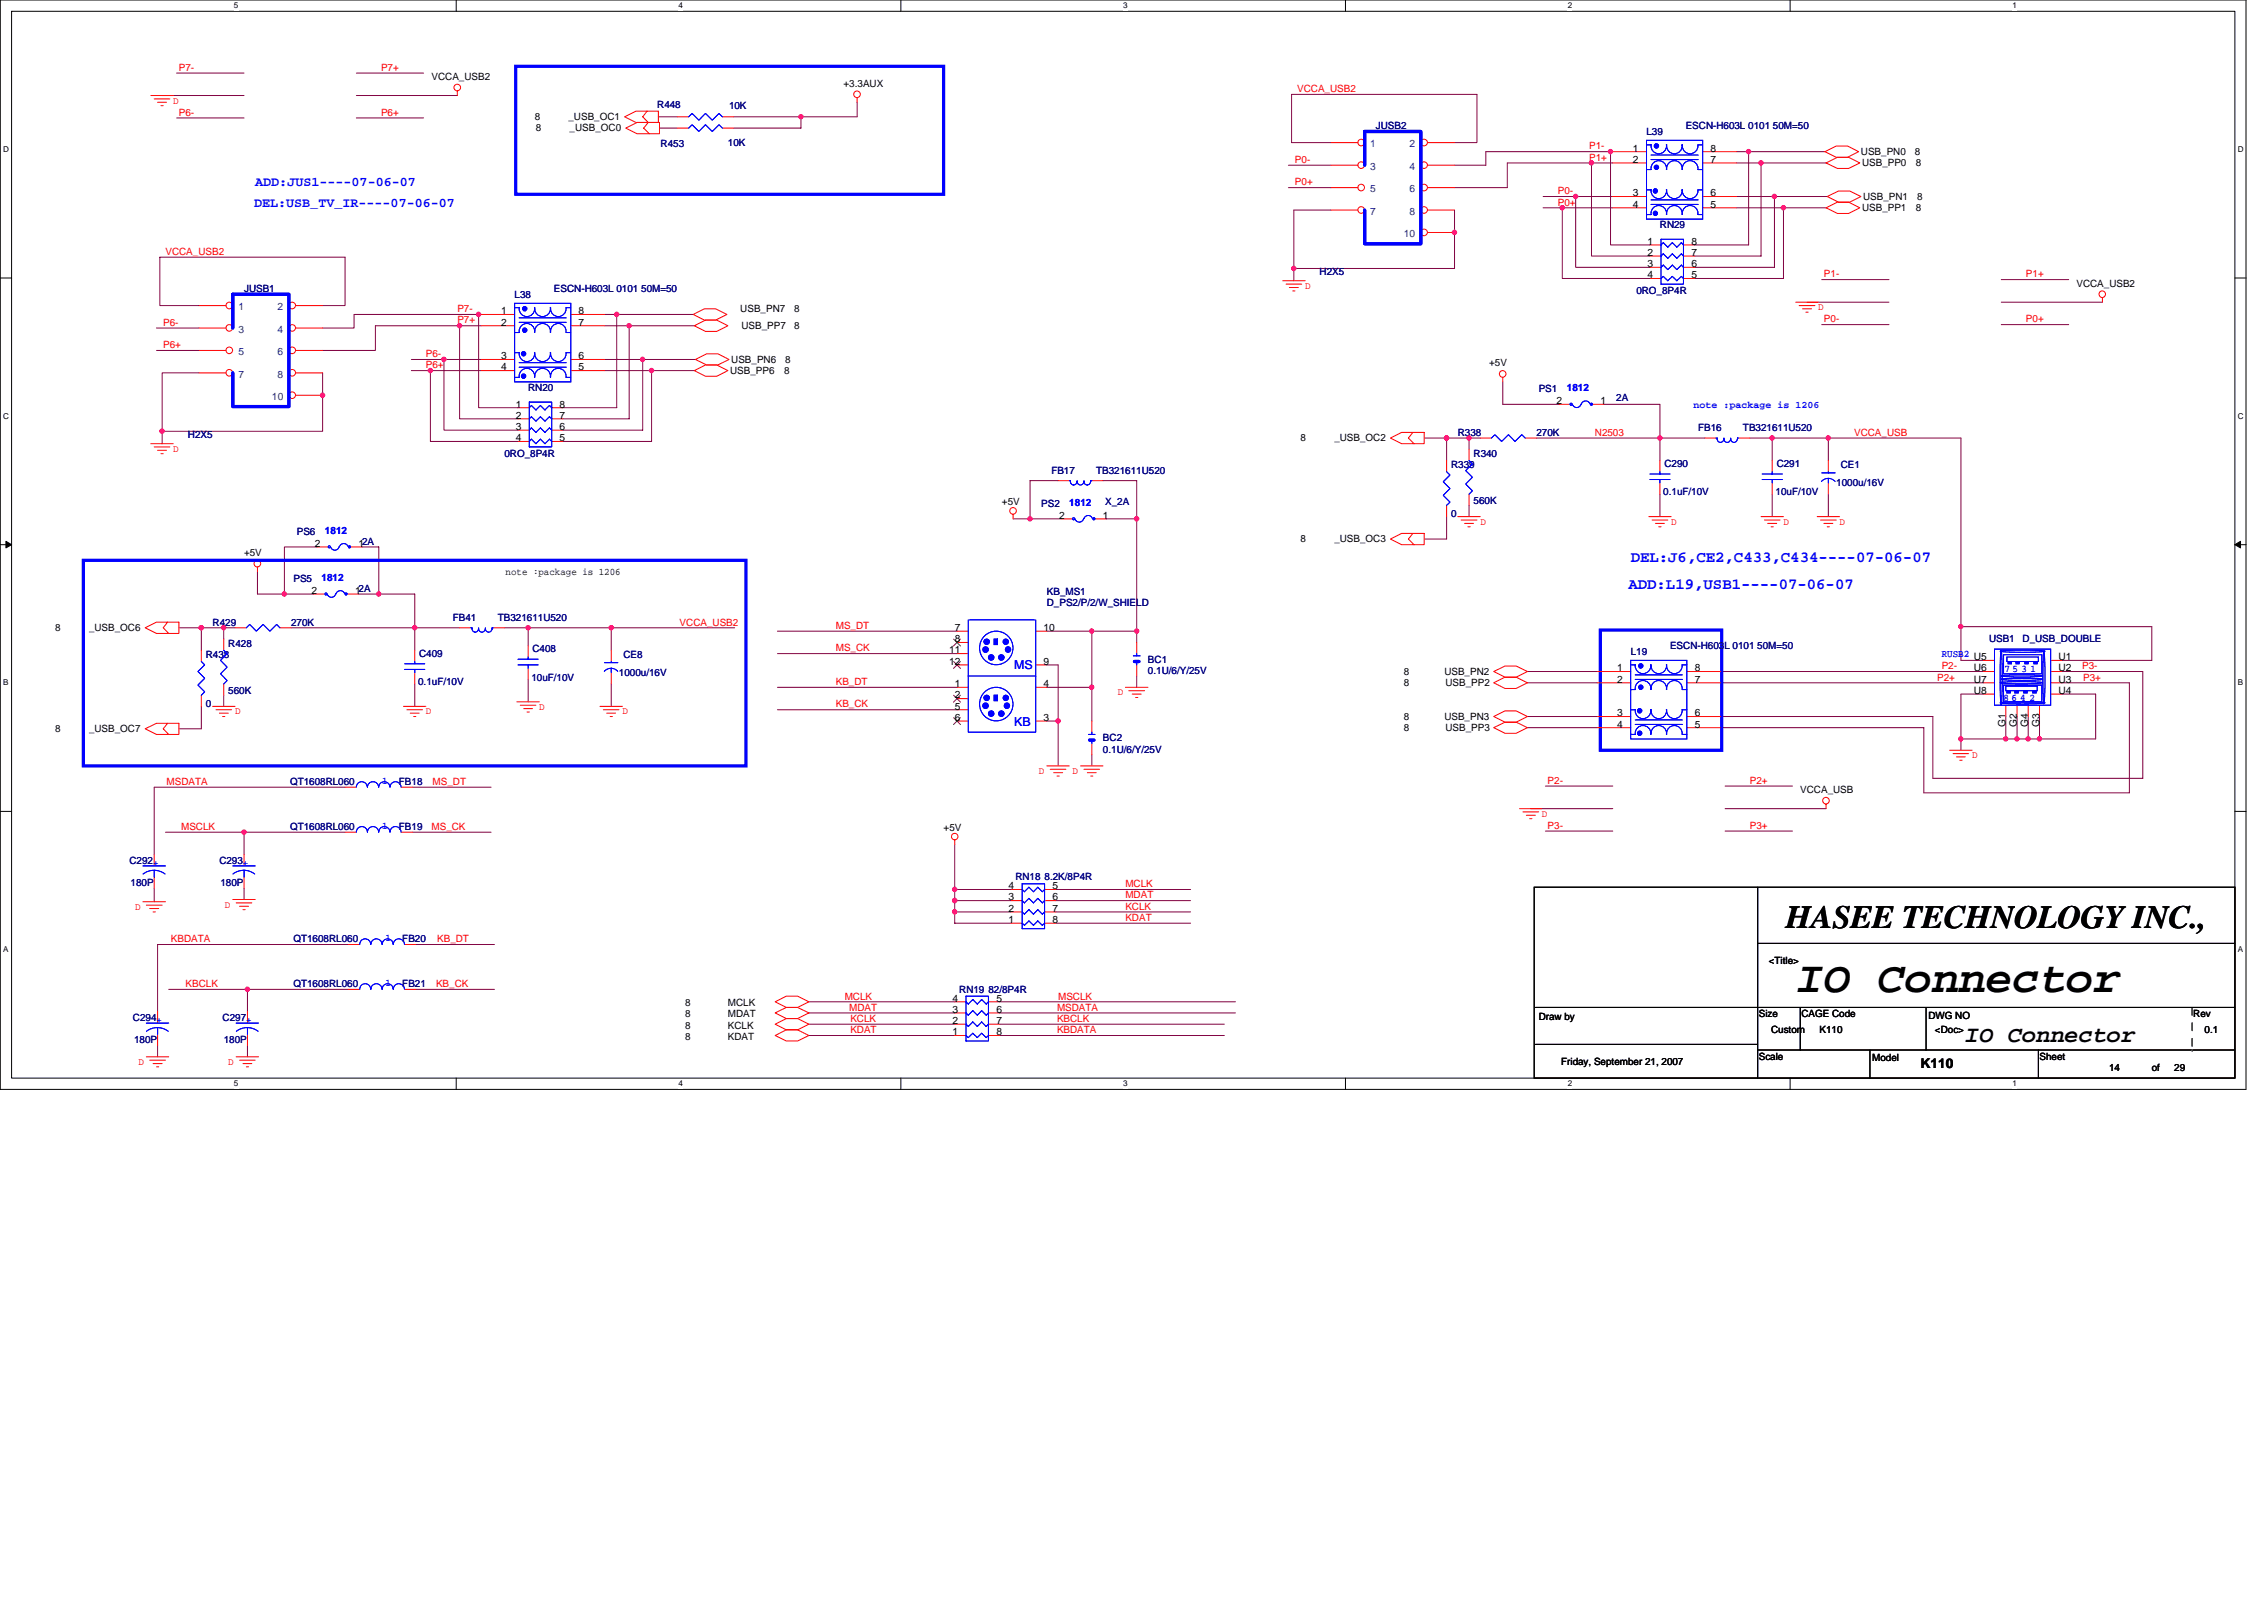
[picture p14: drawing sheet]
<svg xmlns="http://www.w3.org/2000/svg" width="297mm" height="210mm" viewBox="0 0 297 210" stroke-linecap="round" stroke-linejoin="round" font-family="sans-serif">
<defs><g id="words">
<text font-size="5.9" x="235.8" y="130.1">IO Connector</text>
<text font-size="4.3" x="234.3" y="121.7">HASEE TECHNOLOGY INC.,</text>
<text font-size="3.1" x="257.8" y="136.7">IO Connector</text>
<g font-size="2.1" fill="#00f">
<text x="213.7" y="77.3">ADD:L19,USB1----07-06-07</text>
<text x="213.9" y="73.8">DEL:J6,CE2,C433,C434----07-06-07</text>
</g>
<g font-size="1.8" fill="#00f">
<text x="33.3" y="27.2">DEL:USB_TV_IR----07-06-07</text>
<text x="33.5" y="24.4">ADD:JUS1----07-06-07</text>
</g>
<text font-size="1.8" x="252" y="140.1">K110</text>
<g font-size="1.6" fill="#00f">
<text x="133.1" y="87.8">MS</text>
<text x="133.1" y="95.3">KB</text>
</g>
<g font-size="1.3" fill="#f00">
<text x="23.5" y="9.3">P7-</text>
<text x="50" y="9.3">P7+</text>
<text x="22.7" y="13.6">D</text>
<text x="23.5" y="15.2">P6-</text>
<text x="50" y="15.2">P6+</text>
<text x="170.2" y="12.1">VCCA_USB2</text>
<text x="169.9" y="21.4">P0-</text>
<text x="208.5" y="19.6">P1-</text>
<text x="208.5" y="21.1">P1+</text>
<text x="169.9" y="24.3">P0+</text>
<text x="204.4" y="25.5">P0-</text>
<text x="204.4" y="27">P0+</text>
<text x="21.7" y="33.4">VCCA_USB2</text>
<text x="60" y="41">P7-</text>
<text x="171.2" y="37.9">D</text>
<text x="238.6" y="40.7">D</text>
<text x="239.3" y="36.4">P1-</text>
<text x="265.8" y="36.4">P1+</text>
<text x="21.4" y="42.7">P6-</text>
<text x="21.4" y="45.7">P6+</text>
<text x="55.9" y="46.9">P6-</text>
<text x="60" y="42.4">P7+</text>
<text x="239.3" y="42.3">P0-</text>
<text x="265.8" y="42.3">P0+</text>
<text x="55.9" y="48.3">P6+</text>
<text x="22.7" y="59.3">D</text>
<text x="209.3" y="57.2">N2503</text>
<text x="243.3" y="57.2">VCCA_USB</text>
<text x="194.2" y="68.8">D</text>
<text x="219.3" y="68.8">D</text>
<text x="234" y="68.8">D</text>
<text x="241.4" y="68.8">D</text>
<text x="89.2" y="82.1">VCCA_USB2</text>
<text x="109.7" y="82.5">MS_DT</text>
<text x="109.7" y="89.9">KB_DT</text>
<text x="109.7" y="85.4">MS_CK</text>
<text x="254.2" y="89.3">P2+</text>
<text x="254.8" y="87.8">P2-</text>
<text x="273.2" y="87.8">P3-</text>
<text x="273.3" y="89.3">P3+</text>
<text x="30.8" y="93.7">D</text>
<text x="55.9" y="93.7">D</text>
<text x="70.8" y="93.1">D</text>
<text x="81.7" y="93.7">D</text>
<text x="109.7" y="92.8">KB_CK</text>
<text x="146.6" y="91.2">D</text>
<text x="136.3" y="101.5">D</text>
<text x="140.7" y="101.5">D</text>
<text x="258.7" y="99.5">D</text>
<text x="21.9" y="103">MSDATA</text>
<text x="56.8" y="103">MS_DT</text>
<text x="202.3" y="107.1">D</text>
<text x="203" y="102.8">P2-</text>
<text x="229.6" y="102.8">P2+</text>
<text x="23.8" y="108.9">MSCLK</text>
<text x="56.6" y="108.9">MS_CK</text>
<text x="203" y="108.7">P3-</text>
<text x="229.6" y="108.7">P3+</text>
<text x="17.7" y="119.4">D</text>
<text x="29.5" y="119.1">D</text>
<text x="147.7" y="119.3">KCLK</text>
<text x="147.7" y="116.4">MCLK</text>
<text x="147.7" y="117.9">MDAT</text>
<text x="22.4" y="123.6">KBDATA</text>
<text x="57.4" y="123.6">KB_DT</text>
<text x="147.7" y="120.8">KDAT</text>
<text x="24.4" y="129.5">KBCLK</text>
<text x="57.2" y="129.5">KB_CK</text>
<text x="110.8" y="131.1">MCLK</text>
<text x="138.8" y="131.1">MSCLK</text>
<text x="111.4" y="132.6">MDAT</text>
<text x="111.6" y="135.6">KDAT</text>
<text x="111.6" y="134.1">KCLK</text>
<text x="138.7" y="132.6">MSDATA</text>
<text x="138.7" y="134.1">KBCLK</text>
<text x="138.7" y="135.6">KBDATA</text>
<text x="18.2" y="139.7">D</text>
<text x="29.9" y="139.7">D</text>
</g>
<g font-size="1.3">
<text x="56.6" y="10.5">VCCA_USB2</text>
<text x="110.7" y="11.4">+3.3AUX</text>
<text x="70.2" y="15.8">8</text>
<text x="70.3" y="17.3">8</text>
<text x="74.6" y="15.8">_USB_OC1</text>
<text x="74.7" y="17.3">_USB_OC0</text>
<text x="214.2" y="19.9">1</text>
<text x="214.2" y="21.4">2</text>
<text x="224.4" y="21.4">7</text>
<text x="224.4" y="19.9">8</text>
<text x="244.2" y="20.3">USB_PN0</text>
<text x="244.3" y="21.8">USB_PP0</text>
<text x="251.2" y="20.3">8</text>
<text x="251.4" y="21.8">8</text>
<text x="214.2" y="25.8">3</text>
<text x="214.2" y="27.2">4</text>
<text x="224.4" y="27.2">5</text>
<text x="224.4" y="25.8">6</text>
<text x="244.3" y="27.7">USB_PP1</text>
<text x="244.5" y="26.2">USB_PN1</text>
<text x="251.4" y="27.7">8</text>
<text x="251.5" y="26.2">8</text>
<text x="216.2" y="32.1">1</text>
<text x="216.2" y="33.6">2</text>
<text x="216.2" y="35.1">3</text>
<text x="221.9" y="32.1">8</text>
<text x="221.9" y="33.6">7</text>
<text x="221.9" y="35.1">6</text>
<text x="65.7" y="41.2">1</text>
<text x="75.9" y="41.2">8</text>
<text x="97.1" y="41">USB_PN7</text>
<text x="104.2" y="41">8</text>
<text x="216.2" y="36.5">4</text>
<text x="221.9" y="36.5">5</text>
<text x="272.4" y="37.6">VCCA_USB2</text>
<text x="65.7" y="42.7">2</text>
<text x="65.7" y="47.1">3</text>
<text x="75.9" y="47.1">6</text>
<text x="75.9" y="42.7">7</text>
<text x="95.9" y="47.6">USB_PN6</text>
<text x="97.3" y="43.2">USB_PP7</text>
<text x="103" y="47.6">8</text>
<text x="104.2" y="43.2">8</text>
<text x="65.7" y="48.6">4</text>
<text x="67.7" y="53.5">1</text>
<text x="73.4" y="53.5">8</text>
<text x="75.9" y="48.6">5</text>
<text x="95.8" y="49.1">USB_PP6</text>
<text x="102.9" y="49.1">8</text>
<text x="195.4" y="48">+5V</text>
<text x="204.2" y="53">2</text>
<text x="210" y="53">1</text>
<text x="67.7" y="54.9">2</text>
<text x="67.7" y="56.4">3</text>
<text x="67.7" y="57.9">4</text>
<text x="73.4" y="54.9">7</text>
<text x="73.4" y="56.4">6</text>
<text x="73.4" y="57.9">5</text>
<text x="170.6" y="57.9">8</text>
<text x="175.1" y="57.9">_USB_OC2</text>
<text x="41.3" y="71.7">2</text>
<text x="47.1" y="71.7">12A</text>
<text x="131.5" y="66.3">+5V</text>
<text x="139" y="68.1">2</text>
<text x="144.7" y="68.1">1</text>
<text x="170.6" y="71.2">8</text>
<text x="175.1" y="71.2">_USB_OC3</text>
<text x="32" y="72.9">+5V</text>
<text x="40.8" y="77.9">2</text>
<text x="46.6" y="77.9">12A</text>
<text x="66.3" y="75.5">note :package is 1206</text>
<text x="7.3" y="82.8">8</text>
<text x="11.7" y="82.8">_USB_OC6</text>
<text x="125.3" y="82.8">7</text>
<text x="136.9" y="82.8">10</text>
<text x="124.5" y="85.7">11</text>
<text x="124.5" y="87.2">12</text>
<text x="125.3" y="84.3">8</text>
<text x="136.9" y="87.2">9</text>
<text x="184.2" y="88.6">8</text>
<text x="189.5" y="88.6">USB_PN2</text>
<text x="212.2" y="88.1">1</text>
<text x="212.2" y="89.6">2</text>
<text x="222.4" y="89.6">7</text>
<text x="222.4" y="88.1">8</text>
<text x="258.9" y="86.6">U5</text>
<text x="258.9" y="88.1">U6</text>
<text x="258.9" y="89.6">U7</text>
<text x="270.1" y="86.6">U1</text>
<text x="270.1" y="88.1">U2</text>
<text x="270.1" y="89.6">U3</text>
<text x="125.3" y="90.1">1</text>
<text x="125.3" y="91.6">2</text>
<text x="125.3" y="93.1">5</text>
<text x="125.3" y="94.6">6</text>
<text x="136.9" y="94.6">3</text>
<text x="136.9" y="90.1">4</text>
<text x="184.2" y="94.4">8</text>
<text x="184.2" y="90">8</text>
<text x="184.2" y="95.9">8</text>
<text x="189.5" y="94.4">USB_PN3</text>
<text x="189.6" y="90">USB_PP2</text>
<text x="189.6" y="95.9">USB_PP3</text>
<text x="212.2" y="94">3</text>
<text x="212.2" y="95.4">4</text>
<text x="222.4" y="95.4">5</text>
<text x="222.4" y="94">6</text>
<text x="258.9" y="91">U8</text>
<text x="263.1" y="95.3" transform="rotate(-90 263.1 95.3)">G1</text>
<text x="264.6" y="95.3" transform="rotate(-90 264.6 95.3)">G2</text>
<text x="266.1" y="95.3" transform="rotate(-90 266.1 95.3)">G4</text>
<text x="267.6" y="95.3" transform="rotate(-90 267.6 95.3)">G3</text>
<text x="270.1" y="91">U4</text>
<text x="7.3" y="96.1">8</text>
<text x="11.7" y="96.1">_USB_OC7</text>
<text x="236.2" y="104">VCCA_USB</text>
<text x="123.8" y="109">+5V</text>
<text x="132.3" y="119.6">2</text>
<text x="132.3" y="118.1">3</text>
<text x="132.3" y="116.7">4</text>
<text x="138.1" y="119.6">7</text>
<text x="138.1" y="118.1">6</text>
<text x="138.1" y="116.7">5</text>
<text x="132.3" y="121.1">1</text>
<text x="138.1" y="121.1">8</text>
<text x="125" y="131.4">4</text>
<text x="130.7" y="131.4">5</text>
<text x="232.1" y="126.4">&lt;Title&gt;</text>
<text x="89.9" y="136.4">8</text>
<text x="89.9" y="135">8</text>
<text x="89.9" y="133.5">8</text>
<text x="89.9" y="132">8</text>
<text x="95.5" y="136.4">KDAT</text>
<text x="95.5" y="135">KCLK</text>
<text x="95.5" y="133.5">MDAT</text>
<text x="95.5" y="132">MCLK</text>
<text x="125" y="135.8">1</text>
<text x="125" y="134.3">2</text>
<text x="125" y="132.9">3</text>
<text x="130.7" y="135.8">8</text>
<text x="130.7" y="134.3">7</text>
<text x="130.7" y="132.9">6</text>
<text x="201.9" y="133.8">Draw by</text>
<text x="230.8" y="133.5">Size</text>
<text x="232.4" y="135.6">Custom</text>
<text x="236.3" y="133.5">CAGE Code</text>
<text x="238.7" y="135.6">K110</text>
<text x="253" y="133.6">DWG NO</text>
<text x="253.9" y="135.6">&lt;Doc&gt;</text>
<text x="287.8" y="133.5">Rev</text>
<text x="289.2" y="135.6">0.1</text>
<text x="204.8" y="139.7">Friday, September 21, 2007</text>
<text x="230.8" y="139.1">Scale</text>
<text x="245.6" y="139.2">Model</text>
<text x="267.6" y="139.1">Sheet</text>
<text x="276.7" y="140.6">14</text>
<text x="282.3" y="140.6">of</text>
<text x="285.3" y="140.6">29</text>
</g>
<g font-size="1.3" fill="#000080">
<text x="86.2" y="14.2">R448</text>
<text x="95.6" y="14.3">10K</text>
<text x="180.5" y="17">JUSB2</text>
<text x="216" y="17.7">L39</text>
<text x="221.2" y="17">ESCN-H603L 0101 50M=50</text>
<text x="86.7" y="19.3">R453</text>
<text x="95.5" y="19.2">10K</text>
<text x="217.8" y="29.9">RN29</text>
<text x="32" y="38.3">JUSB1</text>
<text x="67.5" y="39.1">L38</text>
<text x="72.7" y="38.3">ESCN-H603L 0101 50M=50</text>
<text x="173.1" y="36.1">H2X5</text>
<text x="214.7" y="38.6">0RO_8P4R</text>
<text x="69.3" y="51.3">RN20</text>
<text x="201.9" y="51.4">PS1</text>
<text x="212" y="52.6">2A</text>
<text x="24.7" y="57.5">H2X5</text>
<text x="66.2" y="60">0RO_8P4R</text>
<text x="191.3" y="57.2">R338</text>
<text x="193.3" y="60">R340</text>
<text x="201.6" y="57.2">270K</text>
<text x="222.8" y="56.6">FB16</text>
<text x="228.7" y="56.6">TB321611U520</text>
<text x="137.9" y="62.2">FB17</text>
<text x="143.8" y="62.2">TB321611U520</text>
<text x="190.4" y="61.4">R339</text>
<text x="218.2" y="65">0.1uF/10V</text>
<text x="218.4" y="61.3">C290</text>
<text x="233" y="65">10uF/10V</text>
<text x="233.1" y="61.3">C291</text>
<text x="240.9" y="63.8">1000u/16V</text>
<text x="241.5" y="61.4">CE1</text>
<text x="38.9" y="70.1">PS6</text>
<text x="136.6" y="66.5">PS2</text>
<text x="145" y="66.3">X_2A</text>
<text x="190.4" y="67.8">0</text>
<text x="193.3" y="66.2">560K</text>
<text x="38.5" y="76.3">PS5</text>
<text x="27.9" y="82.1">R429</text>
<text x="38.2" y="82.1">270K</text>
<text x="59.4" y="81.5">FB41</text>
<text x="65.3" y="81.5">TB321611U520</text>
<text x="137.3" y="78.1">KB_MS1</text>
<text x="137.3" y="79.6">D_PS2/P/2/W_SHIELD</text>
<text x="27" y="86.3">R438</text>
<text x="29.9" y="84.9">R428</text>
<text x="54.9" y="89.9">0.1uF/10V</text>
<text x="55" y="86.2">C409</text>
<text x="69.7" y="89.3">10uF/10V</text>
<text x="69.9" y="85.6">C408</text>
<text x="81.2" y="88.7">1000u/16V</text>
<text x="81.8" y="86.3">CE8</text>
<text x="150.6" y="86.9">BC1</text>
<text x="150.6" y="88.4">0.1U/6/Y/25V</text>
<text x="213.9" y="85.9">L19</text>
<text x="219.1" y="85.2">ESCN-H603L 0101 50M=50</text>
<text x="261" y="84.3">USB1</text>
<text x="265.4" y="84.3">D_USB_DOUBLE</text>
<text x="27" y="92.7">0</text>
<text x="29.9" y="91.1">560K</text>
<text x="144.7" y="97.2">BC2</text>
<text x="144.7" y="98.7">0.1U/6/Y/25V</text>
<text x="38.1" y="103">QT1608RL060</text>
<text x="52.3" y="103">FB18</text>
<text x="17" y="113.3">C292+</text>
<text x="28.8" y="113.3">C293+</text>
<text x="38.1" y="108.9">QT1608RL060</text>
<text x="52.3" y="108.9">FB19</text>
<text x="17.1" y="116.2">180P</text>
<text x="28.9" y="116.2">180P</text>
<text x="133.2" y="115.5">RN18 8.2K/8P4R</text>
<text x="38.5" y="123.6">QT1608RL060</text>
<text x="52.8" y="123.6">FB20</text>
<text x="38.5" y="129.5">QT1608RL060</text>
<text x="52.8" y="129.5">FB21</text>
<text x="125.9" y="130.2">RN19 82/8P4R</text>
<text x="17.4" y="133.9">C294+</text>
<text x="17.6" y="136.9">180P</text>
<text x="29.2" y="133.9">C297+</text>
<text x="29.4" y="136.9">180P</text>
</g>
<g font-size="1.3" fill="#004080">
<text x="179.8" y="19.3">1</text>
<text x="179.8" y="22.3">3</text>
<text x="184.9" y="19.3">2</text>
<text x="184.9" y="22.3">4</text>
<text x="179.8" y="25.2">5</text>
<text x="179.8" y="28.2">7</text>
<text x="184.9" y="25.2">6</text>
<text x="184.9" y="28.2">8</text>
<text x="184.2" y="31.1">10</text>
<text x="31.3" y="40.7">1</text>
<text x="36.4" y="40.7">2</text>
<text x="31.3" y="43.6">3</text>
<text x="31.3" y="46.6">5</text>
<text x="36.4" y="46.6">6</text>
<text x="36.4" y="43.6">4</text>
<text x="31.3" y="49.5">7</text>
<text x="35.7" y="52.5">10</text>
<text x="36.4" y="49.5">8</text>
</g>
<g font-size="1.3" fill="#00f">
<text x="205.6" y="51.3">1812</text>
<text x="222.2" y="53.5">note :package is 1206</text>
<text x="42.6" y="70">1812</text>
<text x="140.3" y="66.3">1812</text>
<text x="42.2" y="76.2">1812</text>
<text x="254.8" y="86.2">RUSB2</text>
<text x="263" y="88.1">7</text>
<text x="264.1" y="88.1">5</text>
<text x="265.2" y="88.1">3</text>
<text x="266.4" y="88.1">1</text>
<text x="262.9" y="92">8</text>
<text x="263.9" y="92">6</text>
<text x="265.1" y="92">4</text>
<text x="266.3" y="92">2</text>
<text x="50.1" y="102.9">1</text>
<text x="50.1" y="108.8">1</text>
<text x="50.6" y="123.5">1</text>
<text x="50.6" y="129.4">1</text>
</g>
<g font-size="1.1">
<text x="30.7" y="1.1">5</text>
<text x="89" y="1.1">4</text>
<text x="147.4" y="1.1">3</text>
<text x="205.7" y="1.1">2</text>
<text x="264" y="1.1">1</text>
<text x=".4" y="19.9">D</text>
<text x="293.6" y="19.9">D</text>
<text x=".4" y="54.9">C</text>
<text x="293.6" y="54.9">C</text>
<text x=".4" y="89.9">B</text>
<text x="293.6" y="89.9">B</text>
<text x=".4" y="124.9">A</text>
<text x="293.6" y="124.9">A</text>
<text x="30.7" y="142.5">5</text>
<text x="89" y="142.5">4</text>
<text x="147.4" y="142.5">3</text>
<text x="205.7" y="142.5">2</text>
<text x="264" y="142.5">1</text>
</g>
</g></defs>
<path d="M0 0h294.7v142.9h-294.7zM1.5 1.5h291.7v139.9h-291.7z" fill="none" stroke="#000" stroke-width=".13"/>
<g fill="#fff">
<path d="M30.7 .1h.6v1.2h-.6z"/>
<path d="M30.7 141.6h.6v1.2h-.6z"/>
</g>
<path d="M59.9 0v1.5M59.9 141.4v1.5" fill="none" stroke="#000" stroke-width=".13"/>
<g fill="#fff">
<path d="M89 .1h.6v1.2h-.6z"/>
<path d="M89 141.6h.6v1.2h-.6z"/>
</g>
<path d="M118.2 0v1.5M118.2 141.4v1.5" fill="none" stroke="#000" stroke-width=".13"/>
<g fill="#fff">
<path d="M147.4 .1h.5v1.2h-.5z"/>
<path d="M147.4 141.6h.5v1.2h-.5z"/>
</g>
<path d="M176.5 0v1.5M176.5 141.4v1.5" fill="none" stroke="#000" stroke-width=".13"/>
<g fill="#fff">
<path d="M205.7 .1h.6v1.2h-.6z"/>
<path d="M205.7 141.6h.6v1.2h-.6z"/>
</g>
<path d="M234.9 0v1.5M234.9 141.4v1.5" fill="none" stroke="#000" stroke-width=".13"/>
<g fill="#fff">
<path d="M264 .1h.6v1.2h-.6z"/>
<path d="M264 141.6h.6v1.2h-.6z"/>
<path d="M.4 19h.8v1.2h-.8z"/>
<path d="M293.6 19h.7v1.2h-.7z"/>
<path d="M.4 54h.8v1.1h-.8z"/>
<path d="M293.6 54h.7v1.1h-.7z"/>
</g>
<path d="M0 36.5h1.5M293.2 36.5h1.5" fill="none" stroke="#000" stroke-width=".13"/>
<g fill="#fff">
<path d="M.4 88.9h.7v1.2h-.7z"/>
<path d="M293.6 88.9h.7v1.2h-.7z"/>
</g>
<path d="M0 71.5h1.5M293.2 71.5h1.5" fill="none" stroke="#000" stroke-width=".13"/>
<path d="M.8 71l.7 .5-.7 .4zM293.2 71.5l.8-.5v.9z" fill="#000" stroke="#000" stroke-width=".13"/>
<g fill="#fff">
<path d="M.4 123.9h.7v1.2h-.7z"/>
<path d="M293.6 123.9h.7v1.2h-.7z"/>
</g>
<path d="M0 106.4h1.5M201.3 116.4h91.9v25h-91.9zM230.6 116.4v25M293.2 106.4h1.5M201.4 137h29.2M201.4 132.2h91.8M230.6 137.8h62.6M230.6 123.8h62.6M236.2 132.2v5.6M245.3 137.8v3.6M252.7 132.2v5.6M267.4 137.8v3.6" fill="none" stroke="#000" stroke-width=".13"/>
<g fill="none" stroke="#800040" stroke-width=".13">
<path d="M21.3 12.5h10.7M23.2 15.5h8.8M23.2 9.6h8.8M46.8 15.5h8.8M46.8 12.5h13.2M46.8 9.6h8.8M86.4 15.3h2.5M86.5 16.8h2.4M96.2 15.3h8.9v1.5h-8.9M112.5 13.4v1.9h-7.4M174.6 18.7h-5.1v-6.3h24.3v6.3h-3M211.3 19.9v12.2h5.2"/>
<path d="M211.6 19.9h-16.7v1.8h-4.1M227.8 19.9h11.6M229.4 19.9v12.2h-7M169 21.7h5.6M169 24.6h5.6M174.6 27.6h-4.8v9.2M190.8 27.6v7.6h-21M190.8 24.6h7v-3.2h11v12.2h7.7M202.5 27.3h9.1M202.5 25.8h9.1M205 27.3v9.2h11.5M206.7 25.8v9.3h9.8"/>
<path d="M208.8 21.4h2.8M227.8 27.3h11.8M227.8 25.8h11.9M227.8 21.4h11.8M231.1 21.4v12.2h-8.7M232.8 25.8v9.3h-10.4M234 27.3v9.2h-11.6M237.1 39.6h10.7M239 36.7h8.8M262.6 39.6h13.2M262.6 36.7h8.8M20.5 43h5.6"/>
<path d="M20.5 46h5.6M21.3 56.6v1.6M26.1 40.1h-5.1v-6.4h24.3v6.4h-3M26.1 48.9h-4.8v7.7M42.3 48.9v7.7h-21M42.3 46h7v-3.3h11v12.2h7.7M54 47.2h9.1M54 48.6h9.1M56.5 48.6v9.3h11.5M58.2 47.2v9.2h9.8M60.3 42.7h2.8M62.8 41.3v12.2h5.2"/>
<path d="M63.1 41.3h-16.6v1.7h-4.2M79.3 41.3h11.6M79.3 42.7h11.8M79.3 47.2h11.9M79.3 48.6h11.8M80.9 41.3v12.2h-7.1M82.5 42.7v12.2h-8.7M84.3 47.2v9.2h-10.5M85.5 48.6v9.3h-11.7M186.9 57.5h7.3M189.8 57.5v2.9M192.7 57.5v1.4"/>
<path d="M197.2 50.1v2.9h7.3M201.6 57.5h22.1M210.4 53h7.4v7.4M229.6 57.5h27.7v29.1h2.9M232.5 57.5v2.9M239 42.6h8.8M239.9 57.5v2.9M262.6 42.6h8.8M33.8 75v2.9h7.3M41.6 71.8h-4.3v6.1M47.1 77.9h7.3v7.4M47.5 71.8h2.2v6.1"/>
<path d="M132.9 68.1h6.4M138.8 63.1h-3.7v5M144.7 63.1h4.4v21.2M145.2 68.1h3.9M189.8 67.8v2.9h-2.9M192.7 66.3v1.5M217.8 64.8v3M232.5 64.8v3M239.9 64.8v3M23.5 82.4h7.3M26.4 82.4v2.9M26.4 92.7v2.9h-2.9"/>
<path d="M29.4 82.4v1.4M29.4 91.2v1.5M38.2 82.4h22.1M54.4 89.7v3M66.2 82.4h3.1M69.3 82.4h10.9v2.9M69.3 82.4v2.3M69.3 89.1v3M80.2 82.4h16.2M80.2 89.7v3M102 82.8h23.6M102 90.2h23.6"/>
<path d="M102 93.1h23.6M102 85.7h23.6M137.3 82.8h11.8M137.3 87.2h1.5v13.3M137.3 94.6h1.5M137.3 90.2h6M143.3 82.8v11.8M143.3 99v1.5M149.1 88.7v1.5M200.4 95.5h9.1M200.4 94h9.1M200.4 89.6h9.1"/>
<path d="M200.4 88.1h9.1M225.7 89.6h34.5M225.7 88.1h34.5M257.3 82.2h25v4.4h-11.8M260.2 91.1h-2.9v7.3M263.2 94v2.9M264.6 94v2.9M266.1 94v2.9M267.6 94v2.9M270.5 89.6h8.9v14.4h-27v-8.5h-26.7M270.5 88.1h10.6v14h-27.5v-8.1h-27.9M270.5 91.1h4.5v5.8h-17.7"/>
<path d="M20.2 116.5v1.8M21.7 109.2h23.6M32 109.2v2.9M32 116.5v1.5M45.3 103.3h-25.1v8.8M54.1 109.2h10.3M54.1 103.3h10.3M125.3 118.2v1.4h7.3M125.3 110.8v7.4M125.3 119.6v1.5h7.3M125.3 116.7h7.3M125.3 118.2h7.3"/>
<path d="M138.5 119.6h17.7M138.5 116.7h17.7M138.5 118.2h17.7M200.8 106.1h10.8M202.8 109h8.8M202.8 103.1h8.8M226.3 109h8.9M226.3 106.1h13.3M226.3 103.1h8.9M20.7 137.2v1.4M22.1 129.8h23.6M32.5 129.8v2.9"/>
<path d="M32.5 137.2v1.4M45.7 123.9h-25v8.8M54.6 129.8h10.3M54.6 123.9h10.3M106.1 132.9h19.2M106.1 134.4h19.2M106.1 135.8h19.2M106.1 131.4h19.2M131.2 132.9h30.9M131.2 134.4h29.4M131.2 135.8h29.4M131.2 131.4h30.9"/>
<path d="M138.5 121.1h17.7"/>
</g>
<g fill="#f0f" stroke="#f0f" stroke-width=".13">
<circle cx="192.7" cy="57.5" r=".29"/>
<circle cx="217.8" cy="57.5" r=".29"/>
<circle cx="189.8" cy="57.5" r=".29"/>
<circle cx="32.5" cy="129.8" r=".29"/>
<circle cx="32" cy="109.2" r=".29"/>
<circle cx="138.8" cy="94.6" r=".29"/>
<circle cx="149.1" cy="82.8" r=".29"/>
<circle cx="143.2" cy="82.8" r=".28"/>
<circle cx="135.1" cy="68.1" r=".29"/>
<circle cx="143.2" cy="90.2" r=".28"/>
<circle cx="149.1" cy="68.1" r=".29"/>
<circle cx="239.9" cy="57.5" r=".29"/>
<circle cx="125.3" cy="118.1" r=".29"/>
<circle cx="125.3" cy="116.7" r=".29"/>
<circle cx="125.3" cy="119.6" r=".29"/>
<circle cx="29.3" cy="82.3" r=".28"/>
<circle cx="54.4" cy="82.3" r=".29"/>
<circle cx="26.4" cy="82.3" r=".29"/>
<circle cx="80.2" cy="82.3" r=".29"/>
<circle cx="69.3" cy="82.3" r=".29"/>
<circle cx="21.3" cy="56.6" r=".29"/>
<circle cx="42.3" cy="51.8" r=".29"/>
<circle cx="60.3" cy="42.7" r=".29"/>
<circle cx="105.1" cy="15.3" r=".29"/>
<circle cx="80.9" cy="41.2" r=".28"/>
<circle cx="82.5" cy="42.7" r=".29"/>
<circle cx="84.3" cy="47.1" r=".28"/>
<circle cx="85.5" cy="48.6" r=".29"/>
<circle cx="62.8" cy="41.2" r=".29"/>
<circle cx="58.2" cy="47.1" r=".29"/>
<circle cx="56.5" cy="48.6" r=".29"/>
<circle cx="267.6" cy="96.9" r=".29"/>
<circle cx="257.2" cy="96.9" r=".28"/>
<circle cx="263.2" cy="96.9" r=".29"/>
<circle cx="264.6" cy="96.9" r=".28"/>
<circle cx="266.1" cy="96.9" r=".29"/>
<circle cx="257.2" cy="82.2" r=".28"/>
<circle cx="232.5" cy="57.5" r=".29"/>
<circle cx="229.4" cy="19.9" r=".29"/>
<circle cx="234" cy="27.2" r=".29"/>
<circle cx="206.7" cy="25.8" r=".29"/>
<circle cx="231" cy="21.4" r=".29"/>
<circle cx="211.3" cy="19.9" r=".29"/>
<circle cx="205" cy="27.2" r=".29"/>
<circle cx="169.7" cy="35.2" r=".29"/>
<circle cx="208.8" cy="21.4" r=".29"/>
<circle cx="190.8" cy="30.5" r=".29"/>
<circle cx="232.8" cy="25.8" r=".29"/>
<circle cx="49.7" cy="77.9" r=".29"/>
<circle cx="37.3" cy="77.9" r=".29"/>
</g>
<g fill="none" stroke="#f00" stroke-width=".13">
<path d="M19.8 12.5h2.9M20.2 13h2.1M20.7 13.4h1.1M21.1 13.9h.3M60 11.9v.6M82 15.3l1.4-.7h3v1.5h-3zM82.1 16.8l1.5-.7h2.9v1.4h-2.9zM84.9 14.6l-.6 .7 .7 .8-.5 .7 .7 .7M112.5 12.8v.6M239.4 19.9l1.5-.7h1.5l1.5 .7-1.5 .7h-1.5zM168.3 36.8h2.9M168.7 37.3h2.1"/>
<path d="M169.2 37.7h1.1M169.6 38.2h.3M235.6 39.6h3M239.6 21.4l1.5-.8h1.4l1.5 .8-1.5 .7h-1.4zM239.6 27.3l1.5-.8h1.4l1.5 .8-1.5 .7h-1.4zM239.7 25.8l1.5-.7h1.5l1.5 .7-1.5 .7h-1.5zM275.8 39.1v.5M19.8 58.2h2.9M20.2 58.6h2.1M20.7 59.1h1.1M21.1 59.5h.3M90.9 41.3l1.5-.8h1.5l1.5 .8-1.5 .7h-1.5z"/>
<path d="M91.1 42.7l1.5-.7h1.4l1.5 .7-1.5 .8h-1.4zM91.1 48.6l1.5-.7h1.4l1.5 .7-1.5 .8h-1.4zM91.2 47.2l1.5-.8h1.5l1.4 .8-1.4 .7h-1.5zM182.4 57.5l1.5-.8h3v1.5h-3zM185.4 56.7l-.6 .8 .7 .7M197.2 49.5v.6M223.7 57.5h1.4M228.1 57.5h1.5M236 40.1h2.1M236.5 40.5h1.2M236.9 41h.3M33.8 74.4v.6"/>
<path d="M132.9 67.5v.6M182.4 70.7l1.5-.7h3v1.5h-3zM185.4 70l-.6 .7 .7 .8M191.3 67.8h2.9M191.7 68.2h2.1M192.1 68.7h1.2M192.6 69.1h.3M216.3 67.8h3M216.8 68.2h2M217.2 68.7h1.2M217.6 69.1h.3M231.1 67.8h2.9"/>
<path d="M231.5 68.2h2M231.9 68.7h1.2M232.4 69.1h.3M238.4 67.8h3M238.9 68.2h2M239.3 68.7h1.2M239.7 69.1h.3M19 95.6l1.5-.7h3v1.5h-3zM19 82.4l1.5-.8h3v1.5h-3zM22 94.9l-.6 .7 .7 .8M22 81.6l-.6 .8 .7 .7M27.9 92.7h2.9"/>
<path d="M28.3 93.1h2.1M28.8 93.6h1.1M29.2 94h.3M30.8 82.4h1.5M36.7 82.4h1.5M52.9 92.7h3M53.4 93.1h2M53.8 93.6h1.2M54.3 94h.3M67.8 92.1h3M68.3 92.5h2M68.7 93h1.2"/>
<path d="M69.1 93.4h.3M78.7 92.7h3M79.2 93.1h2M79.6 93.6h1.2M80 94h.3M147.7 90.2h2.9M148.1 90.6h2.1M148.5 91.1h1.2M149 91.5h.3M196 89.6l1.5-.8h1.4l1.5 .8-1.5 .7h-1.4zM196 95.5l1.5-.8h1.4l1.5 .8-1.5 .7h-1.4zM196 94l1.5-.7h1.4l1.5 .7-1.5 .7h-1.4z"/>
<path d="M196 88.1l1.5-.7h1.4l1.5 .7-1.5 .7h-1.4zM255.8 98.4h2.9M256.2 98.9h2.1M256.7 99.3h1.1M257.1 99.7h.3M18.8 118.3h2.9M19.2 118.7h2.1M19.6 119.2h1.2M20.1 119.6h.3M30.5 118h3M31 118.4h2M31.4 118.9h1.2"/>
<path d="M31.9 119.3h.3M125.3 110.2v.6M137.3 100.5h3M137.8 100.9h2M138.2 101.4h1.2M138.7 101.8h.3M141.8 100.5h2.9M142.2 100.9h2.1M142.7 101.4h1.1M143.1 101.8h.3M199.4 106.1h2.9M199.8 106.5h2.1"/>
<path d="M200.3 107h1.1M200.7 107.4h.3M239.6 105.5v.6M19.2 138.6h2.9M19.6 139.1h2.1M20.1 139.5h1.2M20.5 140h.3M31 138.6h2.9M31.4 139.1h2.1M31.9 139.5h1.1M32.3 140h.3M101.7 135.8l1.5-.7h1.4l1.5 .7-1.5 .8h-1.4z"/>
<path d="M101.7 134.4l1.5-.8h1.4l1.5 .8-1.5 .7h-1.4zM101.7 132.9l1.5-.7h1.4l1.5 .7-1.5 .7h-1.4zM101.7 131.4l1.5-.7h1.4l1.5 .7-1.5 .8h-1.4z"/>
<circle cx="60" cy="11.5" r=".43"/>
<circle cx="112.4" cy="12.4" r=".43"/>
<circle cx="275.8" cy="38.6" r=".43"/>
<circle cx="197.2" cy="49.1" r=".43"/>
<circle cx="33.8" cy="73.9" r=".43"/>
<circle cx="132.9" cy="67" r=".43"/>
<circle cx="125.3" cy="109.7" r=".43"/>
<circle cx="239.6" cy="105" r=".43"/>
</g>
<path d="M287.6 132.2v5.6M287.6 137.8h.1" fill="none" stroke="#fff" stroke-width=".13" stroke-dasharray="1 1 1 1 1 1 1 1"/>
<path d="M287.6 132.2v5.6M287.6 137.8h.1" fill="none" stroke="#000" stroke-width=".13" stroke-dasharray="1 1 1 1 1 1 1 1"/>
<path d="M67.7 8.7h56.1v16.8h-56.1zM10.9 73.5h87v27h-87zM210 82.7h15.9v15.7h-15.9z" fill="none" stroke="#00f" stroke-width=".42"/>
<path d="M225.1 57.5h.2v.1M225.3 57.6a.43 .43 0 0 0 .4 .4 .43 .43 0 0 0 .5-.4M226.2 57.6a.43 .43 0 0 0 .4 .4 .43 .43 0 0 0 .5-.4M226.2 57.5v.1M227.1 57.6a.43 .43 0 0 0 .4 .4 .43 .43 0 0 0 .4-.4M227.1 57.5v.1M228.1 57.5h-.1v.1M32.3 82.4l.5-.5 .8 .9 .9-.9 .9 .9 .9-.9 .4 .5" fill="none" stroke="#00f" stroke-width=".13"/>
<circle cx="30.1" cy="40.1" r=".43" fill="#fff" stroke="#f00" stroke-width=".13"/>
<path d="M26.1 40.1h3.6" fill="none" stroke="#f00" stroke-width=".13"/>
<circle cx="38.3" cy="40.1" r=".43" fill="#fff" stroke="#f00" stroke-width=".13"/>
<path d="M38.8 40.1h3.5" fill="none" stroke="#f00" stroke-width=".13"/>
<circle cx="30.1" cy="43" r=".43" fill="#fff" stroke="#f00" stroke-width=".13"/>
<path d="M26.1 43h3.6" fill="none" stroke="#f00" stroke-width=".13"/>
<circle cx="30.1" cy="46" r=".43" fill="#fff" stroke="#f00" stroke-width=".13"/>
<path d="M26.1 46h3.6" fill="none" stroke="#f00" stroke-width=".13"/>
<circle cx="38.3" cy="46" r=".43" fill="#fff" stroke="#f00" stroke-width=".13"/>
<path d="M38.8 46h3.5" fill="none" stroke="#f00" stroke-width=".13"/>
<circle cx="38.3" cy="48.9" r=".43" fill="#fff" stroke="#f00" stroke-width=".13"/>
<path d="M38.8 48.9h3.5" fill="none" stroke="#f00" stroke-width=".13"/>
<circle cx="38.3" cy="51.8" r=".43" fill="#fff" stroke="#f00" stroke-width=".13"/>
<path d="M38.8 51.9h3.5" fill="none" stroke="#f00" stroke-width=".13"/>
<circle cx="30.1" cy="48.9" r=".43" fill="#fff" stroke="#f00" stroke-width=".13"/>
<path d="M26.1 48.9h3.6" fill="none" stroke="#f00" stroke-width=".13"/>
<circle cx="38.3" cy="43" r=".43" fill="#fff" stroke="#f00" stroke-width=".13"/>
<g fill="none" stroke="#f00" stroke-width=".13">
<path d="M88.9 15.3h1.5M94.8 15.3h1.4M216.5 32.1h1.4M216.5 33.6h1.4M216.5 35.1h1.4M216.5 36.5h1.4M220.9 32.1h1.5M220.9 33.6h1.5M220.9 35.1h1.5M220.9 36.5h1.5M38.8 43h3.5M194.2 57.5h1.5"/>
<path d="M200.1 57.5h1.5M41.1 77.9h1.5M45.6 77.9h1.5M189.8 60.4v1.5M189.8 66.3v1.5M217.8 60.4v1.5M217.8 63.4v1.4M69.3 84.7v1.5M69.3 87.7v1.4M132.6 119.6h1.5M132.6 118.2h1.5M132.6 116.7h1.5"/>
<path d="M137.1 119.6h1.4M137.1 118.2h1.4M137.1 116.7h1.4M132.6 121.1h1.5M137.1 121.1h1.4"/>
</g>
<path d="M30.5 43v-4.4h7.4v14.7h-7.4v-4.4" fill="none" stroke="#00f" stroke-width=".42"/>
<g fill="none" stroke="#00f" stroke-width=".13">
<path d="M90.4 15.3l.4-.4 .9 .9 .9-.9 .8 .9 .9-.9 .5 .4M217.9 31.4h3v5.9h-3zM217.9 32.1l.3-.3 .6 .6 .6-.6 .6 .6 .6-.6 .3 .3M217.9 33.6l.3-.3 .6 .6 .6-.6 .6 .6 .6-.6 .3 .3M217.9 35.1l.3-.3 .6 .6 .6-.6 .6 .6 .6-.6 .3 .3M217.9 36.5l.3-.2 .6 .5 .6-.5 .6 .5 .6-.5 .3 .2M195.7 57.5l.4-.5 .9 .9 .9-.9 .9 .9 .9-.9 .4 .5M42.7 77.8h.2v.2h-.2zM44 77.9a.57 .57 0 0 1-.5 .5 .57 .57 0 0 1-.6-.4M45.2 77.9a.59 .59 0 0 0-.6-.4 .59 .59 0 0 0-.5 .4M189.8 61.9l.4 .4-.8 .9 .8 .9-.8 .9 .8 .9-.4 .4M216.5 62.9h2.6"/>
<path d="M216.5 62.2h2.6M217.8 61.9v.3M217.8 62.9v.5M68 87.2h2.6M68 86.5h2.6M69.3 86.2v.3M69.3 87.2v.5M134.1 116h3v5.8h-3zM134.1 119.6l.3 .3 .6-.6 .6 .6 .6-.6 .6 .6 .3-.3M134.1 118.2l.3 .2 .6-.5 .6 .5 .6-.5 .6 .5 .3-.2M134.1 116.7l.3 .3 .6-.6 .6 .6 .6-.6 .6 .6 .3-.3M134.1 121.1l.3 .3 .6-.6 .6 .6 .6-.6 .6 .6 .3-.3"/>
</g>
<g fill="#00f" stroke="#00f" stroke-width=".13">
<path d="M45.3 77.8h.2v.2h-.2z" fill-rule="evenodd"/>
<path d="M45.3 77.8h.2v.2h-.2z" fill-rule="evenodd"/>
</g>
<circle cx="178.6" cy="18.7" r=".43" fill="#fff" stroke="#f00" stroke-width=".13"/>
<path d="M174.6 18.7h3.6" fill="none" stroke="#f00" stroke-width=".13"/>
<circle cx="186.8" cy="18.7" r=".43" fill="#fff" stroke="#f00" stroke-width=".13"/>
<path d="M187.3 18.7h3.5" fill="none" stroke="#f00" stroke-width=".13"/>
<circle cx="178.6" cy="21.7" r=".43" fill="#fff" stroke="#f00" stroke-width=".13"/>
<path d="M174.6 21.7h3.6" fill="none" stroke="#f00" stroke-width=".13"/>
<circle cx="178.6" cy="24.6" r=".43" fill="#fff" stroke="#f00" stroke-width=".13"/>
<path d="M174.6 24.6h3.6" fill="none" stroke="#f00" stroke-width=".13"/>
<circle cx="186.8" cy="24.6" r=".43" fill="#fff" stroke="#f00" stroke-width=".13"/>
<path d="M187.3 24.6h3.5" fill="none" stroke="#f00" stroke-width=".13"/>
<circle cx="186.8" cy="27.5" r=".43" fill="#fff" stroke="#f00" stroke-width=".13"/>
<path d="M187.3 27.6h3.5" fill="none" stroke="#f00" stroke-width=".13"/>
<circle cx="186.8" cy="30.5" r=".43" fill="#fff" stroke="#f00" stroke-width=".13"/>
<path d="M187.3 30.5h3.5" fill="none" stroke="#f00" stroke-width=".13"/>
<circle cx="178.6" cy="27.5" r=".43" fill="#fff" stroke="#f00" stroke-width=".13"/>
<path d="M174.6 27.6h3.6" fill="none" stroke="#f00" stroke-width=".13"/>
<circle cx="186.8" cy="21.7" r=".43" fill="#fff" stroke="#f00" stroke-width=".13"/>
<g fill="none" stroke="#f00" stroke-width=".13">
<path d="M88.9 16.8h1.5M94.8 16.8h1.4M211.6 19.9h4.4M223.4 19.9h4.4M187.3 21.7h3.5M211.6 21.4h4.4M211.6 25.8h4.4M211.6 27.3h4.4M223.4 21.4h4.4M223.4 25.8h4.4M223.4 27.3h4.4M63.1 41.3h4.4"/>
<path d="M63.1 42.7h4.4M63.1 47.2h4.4M63.1 48.6h4.4M68 53.5h1.4M68 54.9h1.4M68 56.4h1.4M68 57.9h1.4M72.4 53.5h1.4M72.4 54.9h1.4M72.4 56.4h1.4M72.4 57.9h1.4M74.9 41.3h4.4"/>
<path d="M74.9 42.7h4.4M74.9 47.2h4.4M74.9 48.6h4.4M192.7 58.9v1.5M204.5 53h1.5M209 53h1.4M41.6 71.8h1.5M46 71.8h1.5M138.8 63.1h1.5M139.3 68.1h1.4M143.3 63.1h1.4M143.7 68.1h1.5"/>
<path d="M192.7 64.8v1.5M232.5 60.4v1.5M232.5 63.4v1.4M239.9 60.4v1.5M239.9 63.4v1.4M26.4 85.3v1.5M26.4 91.2v1.5M29.4 83.8v1.5M29.4 89.7v1.5M54.4 85.3v1.5M54.4 88.2v1.5M60.3 82.4h1.5"/>
<path d="M64.7 82.4h1.5M80.2 85.3v1.5M80.2 88.2v1.5M125.6 90.2h1.4M125.6 91.7h1.4M125.6 94.6h1.4M125.6 93.1h1.4M125.6 82.8h1.4M125.6 84.3h1.4M125.6 87.2h1.4M125.6 85.7h1.4M135.9 90.2h1.4"/>
<path d="M135.9 94.6h1.4M135.9 82.8h1.4M135.9 87.2h1.4M143.3 94.6v1.5M143.3 97.5v1.5M149.1 84.3v1.4M149.1 87.2v1.5M209.5 88.1h4.4M209.5 89.6h4.4M209.5 94h4.4M209.5 95.5h4.4M221.3 88.1h4.4"/>
<path d="M221.3 89.6h4.4M221.3 94h4.4M221.3 95.5h4.4M260.2 88.1h1.5M260.2 89.6h1.5M260.2 86.6h1.5M260.2 91.1h1.5M263.2 92.5v1.5M264.6 92.5v1.5M266.1 92.5v1.5M267.6 92.5v1.5M269 88.1h1.5"/>
<path d="M269 89.6h1.5M269 86.6h1.5M269 91.1h1.5M20.2 112.1v1.5M20.2 115.1v1.4M32 112.1v1.5M32 115.1v1.4M45.3 103.3h1.5M45.3 109.2h1.5M52.6 103.3h1.5M52.6 109.2h1.5M20.7 132.7v1.5"/>
<path d="M20.7 135.7v1.5M32.5 132.7v1.5M32.5 135.7v1.5M45.7 129.8h1.5M45.7 123.9h1.5M53.1 129.8h1.5M53.1 123.9h1.5M125.3 135.8h1.4M125.3 134.4h1.4M125.3 132.9h1.4M125.3 131.4h1.4M129.7 135.8h1.5"/>
<path d="M129.7 134.4h1.5M129.7 132.9h1.5M129.7 131.4h1.5"/>
</g>
<path d="M179 21.7v-4.4h7.4v14.7h-7.4v-4.4M143 97.1h.5M148.8 86.8h.6" fill="none" stroke="#00f" stroke-width=".42"/>
<g fill="none" stroke="#00f" stroke-width=".13">
<path d="M90.4 16.8l.4-.4 .9 .9 .9-.9 .8 .9 .9-.9 .5 .4M216 18.4h7.4v10.3h-7.4zM216 19h.6M216.6 19a1.02 1.02 0 0 0 1 1.2 1.02 1.02 0 0 0 1-1.2M218.7 19a1.02 1.02 0 0 0 1 1.2 1.02 1.02 0 0 0 1-1.2M220.7 19a1.03 1.03 0 0 0 1 1.2 1.03 1.03 0 0 0 1.1-1.2M222.8 19h.6M67.5 39.8h7.4v10.3h-7.4zM216 24.9h.6M216.6 24.9a1.02 1.02 0 0 0 1 1.2 1.02 1.02 0 0 0 1-1.2M216.6 26.8h6.2M216.6 26.2h6.2"/>
<path d="M216.6 20.3h6.2M216.6 20.9h6.2M218.6 28.1a1.02 1.02 0 0 0-1-1.1 1.02 1.02 0 0 0-1 1.2h-.6M218.6 22.2a1.01 1.01 0 0 0-1-1.1 1.01 1.01 0 0 0-1 1.1h-.6M218.7 24.9a1.02 1.02 0 0 0 1 1.2 1.02 1.02 0 0 0 1-1.2M220.7 28.1a1.02 1.02 0 0 0-1-1.1 1.02 1.02 0 0 0-1 1.2M220.7 22.2a1.01 1.01 0 0 0-1-1.1 1.01 1.01 0 0 0-1 1.1M220.7 24.9a1.03 1.03 0 0 0 1 1.2 1.03 1.03 0 0 0 1.1-1.2M222.8 28.1a1.03 1.03 0 0 0-1.1-1.1 1.03 1.03 0 0 0-1 1.2M222.8 22.2a1.02 1.02 0 0 0-1.1-1.1 1.02 1.02 0 0 0-1 1.1M222.8 28.2h.6M222.8 24.9h.6"/>
<path d="M222.8 22.2h.6M67.5 46.3h.6M67.5 40.4h.6M68.1 46.2a1.02 1.02 0 0 0 1 1.2 1.02 1.02 0 0 0 1-1.2M68.1 40.3a1.02 1.02 0 0 0 1 1.2 1.02 1.02 0 0 0 1-1.2M68.1 48.2h6.2M68.1 47.6h6.2M68.1 41.7h6.2M68.1 42.3h6.2M69.4 52.7h3v5.9h-3zM69.4 53.5l.3-.3 .6 .6 .6-.6 .6 .6 .6-.6 .3 .3M69.4 54.9l.3-.2 .6 .5 .6-.5 .6 .5 .6-.5 .3 .2"/>
<path d="M69.4 56.4l.3-.3 .6 .6 .6-.6 .6 .6 .6-.6 .3 .3M69.4 57.9l.3-.3 .6 .6 .6-.6 .6 .6 .6-.6 .3 .3M70.1 49.5a1.02 1.02 0 0 0-1-1.2 1.02 1.02 0 0 0-1 1.2h-.6M70.1 43.6a1.02 1.02 0 0 0-1-1.2 1.02 1.02 0 0 0-1 1.2h-.6M70.2 46.2a1.03 1.03 0 0 0 1 1.2 1.03 1.03 0 0 0 1-1.2M70.2 40.3a1.03 1.03 0 0 0 1 1.2 1.03 1.03 0 0 0 1-1.2M72.2 49.5a1.03 1.03 0 0 0-1-1.2 1.03 1.03 0 0 0-1 1.2M72.2 43.6a1.03 1.03 0 0 0-1-1.2 1.03 1.03 0 0 0-1 1.2M72.2 46.2a1.02 1.02 0 0 0 1 1.2 1.02 1.02 0 0 0 1-1.2M72.2 40.3a1.02 1.02 0 0 0 1 1.2 1.02 1.02 0 0 0 1-1.2M74.2 49.5a1.02 1.02 0 0 0-1-1.2 1.02 1.02 0 0 0-1 1.2M74.2 43.6a1.02 1.02 0 0 0-1-1.2 1.02 1.02 0 0 0-1 1.2"/>
<path d="M74.3 49.5h.6M74.3 46.3h.6M74.3 40.4h.6M74.3 43.6h.6M206 52.9h.2v.2h-.2zM207.4 53a.58 .58 0 0 1-.5 .5 .58 .58 0 0 1-.6-.4M208.6 53a.59 .59 0 0 0-.6-.4 .59 .59 0 0 0-.5 .4M43.1 71.6h.2v.2h-.2zM44.5 71.7a.57 .57 0 0 1-.5 .5 .57 .57 0 0 1-.6-.4M45.7 71.7a.59 .59 0 0 0-.6-.4 .59 .59 0 0 0-.6 .4M140.3 63.1h.1v.1M140.4 63.2a.43 .43 0 0 0 .5 .4 .43 .43 0 0 0 .4-.4"/>
<path d="M140.8 68h.2v.2h-.2zM141.3 63.2a.43 .43 0 0 0 .5 .4 .43 .43 0 0 0 .4-.4M141.3 63.1v.1M142.2 68.1a.58 .58 0 0 1-.6 .4 .58 .58 0 0 1-.5-.4M142.2 63.2a.43 .43 0 0 0 .4 .4 .43 .43 0 0 0 .5-.4M142.2 63.1v.1M143.3 63.1h-.2v.1M143.3 68a.57 .57 0 0 0-.5-.4 .57 .57 0 0 0-.6 .5M192.7 60.4l.5 .5-.9 .8 .9 .9-.9 .9 .9 .9-.5 .4M231.2 62.9h2.6M231.2 62.2h2.6M232.5 61.9v.3"/>
<path d="M232.5 62.9v.5M239 62h1.8M239.9 62.8a1.21 1.21 0 0 0-.9 .4M239.9 62.8a1.2 1.2 0 0 1 .9 .4M239.9 61.9v.1M239.9 62.8v.6M26.4 86.8l.5 .4-.9 .9 .9 .9-.9 .9 .9 .9-.5 .4M29.4 85.3l.4 .4-.9 .9 .9 .9-.9 .9 .9 .9-.4 .4M53.1 87.8h2.6M53.1 87.1h2.6M54.4 86.8v.3M54.4 87.8v.4"/>
<path d="M61.8 82.4h.1a.43 .43 0 0 0 .4 .5 .43 .43 0 0 0 .5-.4M62.8 82.4a.44 .44 0 0 0 .4 .5 .44 .44 0 0 0 .5-.4M63.7 82.4a.44 .44 0 0 0 .3 .5 .44 .44 0 0 0 .6-.4M64.7 82.4h-.1v.1M79.3 88.1a1.14 1.14 0 0 1 .9-.4 1.13 1.13 0 0 1 .8 .4M79.3 86.9h1.8M80.2 86.8v.1M80.2 87.7v.5M127 81.3v14.8h8.9v-14.8M127 88.7h8.9M127.2 81.3h8.5M142.8 96.4h.9"/>
<path d="M143.3 96.1v.3M143.3 97.1v.4M148.7 86h.9M149.1 85.7v.3M149.1 86.8v.4M213.9 86.6h7.4v10.3h-7.4zM213.9 93.1h.6M213.9 87.2h.6M214.5 93.1a1.03 1.03 0 0 0 1 1.2 1.03 1.03 0 0 0 1.1-1.2M214.5 87.2a1.03 1.03 0 0 0 1 1.2 1.03 1.03 0 0 0 1.1-1.2M214.5 95h6.2M214.5 94.4h6.2"/>
<path d="M214.5 88.5h6.2M214.5 89.1h6.2M216.6 96.3a1.02 1.02 0 0 0-1.1-1.1 1.02 1.02 0 0 0-1 1.2h-.6M216.6 90.4a1.03 1.03 0 0 0-1.1-1.1 1.03 1.03 0 0 0-1 1.2h-.6M216.6 93.1a1.02 1.02 0 0 0 1 1.2 1.02 1.02 0 0 0 1-1.2M216.6 87.2a1.02 1.02 0 0 0 1 1.2 1.02 1.02 0 0 0 1-1.2M218.6 96.3a1.01 1.01 0 0 0-1-1.1 1.01 1.01 0 0 0-1 1.2M218.6 90.4a1.02 1.02 0 0 0-1-1.1 1.02 1.02 0 0 0-1 1.2M218.7 93.1a1.02 1.02 0 0 0 1 1.2 1.02 1.02 0 0 0 1-1.2M218.7 87.2a1.02 1.02 0 0 0 1 1.2 1.02 1.02 0 0 0 1-1.2M220.7 96.3a1.01 1.01 0 0 0-1-1.1 1.01 1.01 0 0 0-1 1.2M220.7 90.4a1.02 1.02 0 0 0-1-1.1 1.02 1.02 0 0 0-1 1.2"/>
<path d="M220.7 96.4h.6M220.7 93.1h.6M220.7 87.2h.6M220.7 90.5h.6M261.7 85.2h7.3v7.3h-7.3zM262.4 85.4l3-.1 2.9 .1-2.9 .2zM262.4 92.2l3-.1 2.9 .1-2.9 .2zM262.4 89.6l2.8-.2 2.8 .2-2.8 .1zM262.5 85.3l.2 3.6-.2 3.6-.1-3.6zM262.6 88.7l2.7-.2 2.7 .2-2.7 .1zM262.6 89.1l2.7-.1 2.7 .1-2.7 .2zM262.9 89.9h5v2.2h-5z"/>
<path d="M262.9 85.9h5v2.5h-5zM263.2 90h4.1v.6h-4.1zM263.3 86.2h4.1v.6h-4.1zM268.2 85.4l.1 3.5-.1 3.5-.2-3.5zM18.8 113.6h2.9M18.8 114.7a2.37 2.37 0 0 1 2.9 0M20.2 114.2v.9M30.5 113.6h3M32 114.2a2.32 2.32 0 0 0-1.4 .5M32 114.2a2.3 2.3 0 0 1 1.4 .5M32 114.2v.9M46.8 103.3a.72 .72 0 0 1 .7-.7 .72 .72 0 0 1 .7 .7"/>
<path d="M46.8 109.2a.72 .72 0 0 1 .7-.8 .72 .72 0 0 1 .7 .8M48.2 103.3a.73 .73 0 0 1 .7-.7 .73 .73 0 0 1 .8 .7M48.2 109.2a.73 .73 0 0 1 .7-.8 .73 .73 0 0 1 .8 .8M49.7 103.3a.74 .74 0 0 1 .7-.7 .74 .74 0 0 1 .8 .7 .72 .72 0 0 1 .7-.7 .72 .72 0 0 1 .7 .7M49.7 109.2a.74 .74 0 0 1 .7-.8 .74 .74 0 0 1 .8 .8 .72 .72 0 0 1 .7-.8 .72 .72 0 0 1 .7 .8M19.2 134.2h2.9M20.7 134.8a2.32 2.32 0 0 0-1.5 .5M20.7 134.8a2.3 2.3 0 0 1 1.4 .5M20.7 134.8v.9M31 134.2h2.9M31 135.3a2.32 2.32 0 0 1 1.5-.5h-.1a2.3 2.3 0 0 1 1.5 .5M32.5 134.8v.9"/>
<path d="M47.2 129.8a.73 .73 0 0 1 .7-.7 .73 .73 0 0 1 .8 .7 .73 .73 0 0 1 .7-.7 .73 .73 0 0 1 .7 .7M47.2 123.9a.73 .73 0 0 1 .7-.7 .73 .73 0 0 1 .8 .7 .73 .73 0 0 1 .7-.7 .73 .73 0 0 1 .7 .7M50.1 129.8a.73 .73 0 0 1 .8-.7 .73 .73 0 0 1 .7 .7 .73 .73 0 0 1 .7-.7 .73 .73 0 0 1 .8 .7M50.1 123.9a.73 .73 0 0 1 .8-.7 .73 .73 0 0 1 .7 .7 .73 .73 0 0 1 .7-.7 .73 .73 0 0 1 .8 .7M126.7 130.7h3v5.9h-3zM126.7 135.8l.3 .3 .6-.5 .6 .5 .6-.5 .6 .5 .3-.3M126.7 134.4l.3 .3 .6-.6 .6 .6 .6-.6 .6 .6 .3-.3M126.7 132.9l.3 .3 .6-.6 .6 .6 .6-.6 .6 .6 .3-.3M126.7 131.4l.3 .3 .6-.6 .6 .6 .6-.6 .6 .6 .3-.3"/>
<circle cx="130.7" cy="85" r="2.2"/>
<circle cx="130.7" cy="92.4" r="2.2"/>
</g>
<g fill="#00f" stroke="#00f" stroke-width=".13">
<path d="M208.7 52.9h.2v.2h-.2z" fill-rule="evenodd"/>
<path d="M208.7 52.9h.2v.2h-.2z" fill-rule="evenodd"/>
<path d="M45.7 71.6h.2v.2h-.2z" fill-rule="evenodd"/>
<path d="M45.7 71.6h.2v.2h-.2z" fill-rule="evenodd"/>
<path d="M130.4 83.8v.8h.5v-.8z" fill-rule="evenodd"/>
<path d="M130.4 91.2v.7h.5v-.7z" fill-rule="evenodd"/>
<path d="M130.4 83.8v.8h.5v-.8z" fill-rule="evenodd"/>
<path d="M130.4 91.2v.7h.5v-.7z" fill-rule="evenodd"/>
<path d="M143.4 68h.2v.2h-.2z" fill-rule="evenodd"/>
<path d="M143.4 68h.2v.2h-.2z" fill-rule="evenodd"/>
<path d="M266.8 86.8v.3h.5v-.3z" fill-rule="evenodd"/>
<path d="M264.5 86.8v.3h.4v-.3z" fill-rule="evenodd"/>
<path d="M263.5 86.8v.3h.4v-.3z" fill-rule="evenodd"/>
<path d="M265.7 86.8v.3h.4v-.3z" fill-rule="evenodd"/>
<path d="M266.7 90.6v.3h.4v-.3z" fill-rule="evenodd"/>
<path d="M265.5 90.6v.3h.5v-.3z" fill-rule="evenodd"/>
<path d="M264.3 90.6v.3h.5v-.3z" fill-rule="evenodd"/>
<path d="M263.3 90.6v.3h.5v-.3z" fill-rule="evenodd"/>
<path d="M266.8 86.8v.3h.5v-.3z" fill-rule="evenodd"/>
<path d="M264.5 86.8v.3h.4v-.3z" fill-rule="evenodd"/>
<path d="M263.5 86.8v.3h.4v-.3z" fill-rule="evenodd"/>
<path d="M265.7 86.8v.3h.4v-.3z" fill-rule="evenodd"/>
<path d="M266.7 90.6v.3h.4v-.3z" fill-rule="evenodd"/>
<path d="M265.5 90.6v.3h.5v-.3z" fill-rule="evenodd"/>
<path d="M264.3 90.6v.3h.5v-.3z" fill-rule="evenodd"/>
<path d="M263.3 90.6v.3h.5v-.3z" fill-rule="evenodd"/>
<circle cx="68.8" cy="40.5" r=".29"/>
<circle cx="68.8" cy="43.3" r=".29"/>
<circle cx="68.7" cy="46.4" r=".29"/>
<circle cx="68.7" cy="49.3" r=".29"/>
<circle cx="129.3" cy="85.2" r=".36"/>
<circle cx="132.2" cy="85.2" r=".36"/>
<circle cx="130" cy="86.3" r=".36"/>
<circle cx="131.4" cy="86.3" r=".36"/>
<circle cx="132" cy="84.2" r=".35"/>
<circle cx="129.5" cy="84.2" r=".36"/>
<circle cx="129.5" cy="91.6" r=".36"/>
<circle cx="129.3" cy="92.6" r=".36"/>
<circle cx="130" cy="93.6" r=".36"/>
<circle cx="131.4" cy="93.6" r=".36"/>
<circle cx="132" cy="91.6" r=".35"/>
<circle cx="132.1" cy="92.6" r=".36"/>
<circle cx="217.3" cy="19.1" r=".29"/>
<circle cx="217.3" cy="21.9" r=".28"/>
<circle cx="217.2" cy="25" r=".28"/>
<circle cx="217.2" cy="28" r=".28"/>
<circle cx="215.3" cy="87.4" r=".29"/>
<circle cx="215.3" cy="90.2" r=".29"/>
<circle cx="215.1" cy="93.2" r=".29"/>
<circle cx="215.1" cy="96.2" r=".29"/>
</g>
<path d="M125.1 91.2l.9 .9M125.1 94.1l.9 1M125.1 83.8l.9 1M125.1 86.8l.9 .9M126 91.2l-.9 .9M126 94.1l-.9 1M126 83.8l-.9 1M126 86.8l-.9 .9" fill="none" stroke="#804000" stroke-width=".13"/>
<g fill="#f0f" stroke="#f0f" stroke-width=".13">
<circle cx="192.7" cy="57.5" r=".29"/>
<circle cx="217.8" cy="57.5" r=".29"/>
<circle cx="189.8" cy="57.5" r=".29"/>
<circle cx="32.5" cy="129.8" r=".29"/>
<circle cx="32" cy="109.2" r=".29"/>
<circle cx="138.8" cy="94.6" r=".29"/>
<circle cx="149.1" cy="82.8" r=".29"/>
<circle cx="143.2" cy="82.8" r=".28"/>
<circle cx="135.1" cy="68.1" r=".29"/>
<circle cx="143.2" cy="90.2" r=".28"/>
<circle cx="149.1" cy="68.1" r=".29"/>
<circle cx="239.9" cy="57.5" r=".29"/>
<circle cx="125.3" cy="118.1" r=".29"/>
<circle cx="125.3" cy="116.7" r=".29"/>
<circle cx="125.3" cy="119.6" r=".29"/>
<circle cx="29.3" cy="82.3" r=".28"/>
<circle cx="54.4" cy="82.3" r=".29"/>
<circle cx="26.4" cy="82.3" r=".29"/>
<circle cx="80.2" cy="82.3" r=".29"/>
<circle cx="69.3" cy="82.3" r=".29"/>
<circle cx="21.3" cy="56.6" r=".29"/>
<circle cx="42.3" cy="51.8" r=".29"/>
<circle cx="60.3" cy="42.7" r=".29"/>
<circle cx="105.1" cy="15.3" r=".29"/>
<circle cx="80.9" cy="41.2" r=".28"/>
<circle cx="82.5" cy="42.7" r=".29"/>
<circle cx="84.3" cy="47.1" r=".28"/>
<circle cx="85.5" cy="48.6" r=".29"/>
<circle cx="62.8" cy="41.2" r=".29"/>
<circle cx="58.2" cy="47.1" r=".29"/>
<circle cx="56.5" cy="48.6" r=".29"/>
<circle cx="267.6" cy="96.9" r=".29"/>
<circle cx="257.2" cy="96.9" r=".28"/>
<circle cx="263.2" cy="96.9" r=".29"/>
<circle cx="264.6" cy="96.9" r=".28"/>
<circle cx="266.1" cy="96.9" r=".29"/>
<circle cx="257.2" cy="82.2" r=".28"/>
<circle cx="232.5" cy="57.5" r=".29"/>
<circle cx="229.4" cy="19.9" r=".29"/>
<circle cx="234" cy="27.2" r=".29"/>
<circle cx="206.7" cy="25.8" r=".29"/>
<circle cx="231" cy="21.4" r=".29"/>
<circle cx="211.3" cy="19.9" r=".29"/>
<circle cx="205" cy="27.2" r=".29"/>
<circle cx="169.7" cy="35.2" r=".29"/>
<circle cx="208.8" cy="21.4" r=".29"/>
<circle cx="190.8" cy="30.5" r=".29"/>
<circle cx="232.8" cy="25.8" r=".29"/>
<circle cx="49.7" cy="77.9" r=".29"/>
<circle cx="37.3" cy="77.9" r=".29"/>
</g>
<use href="#words"/>
</svg>
